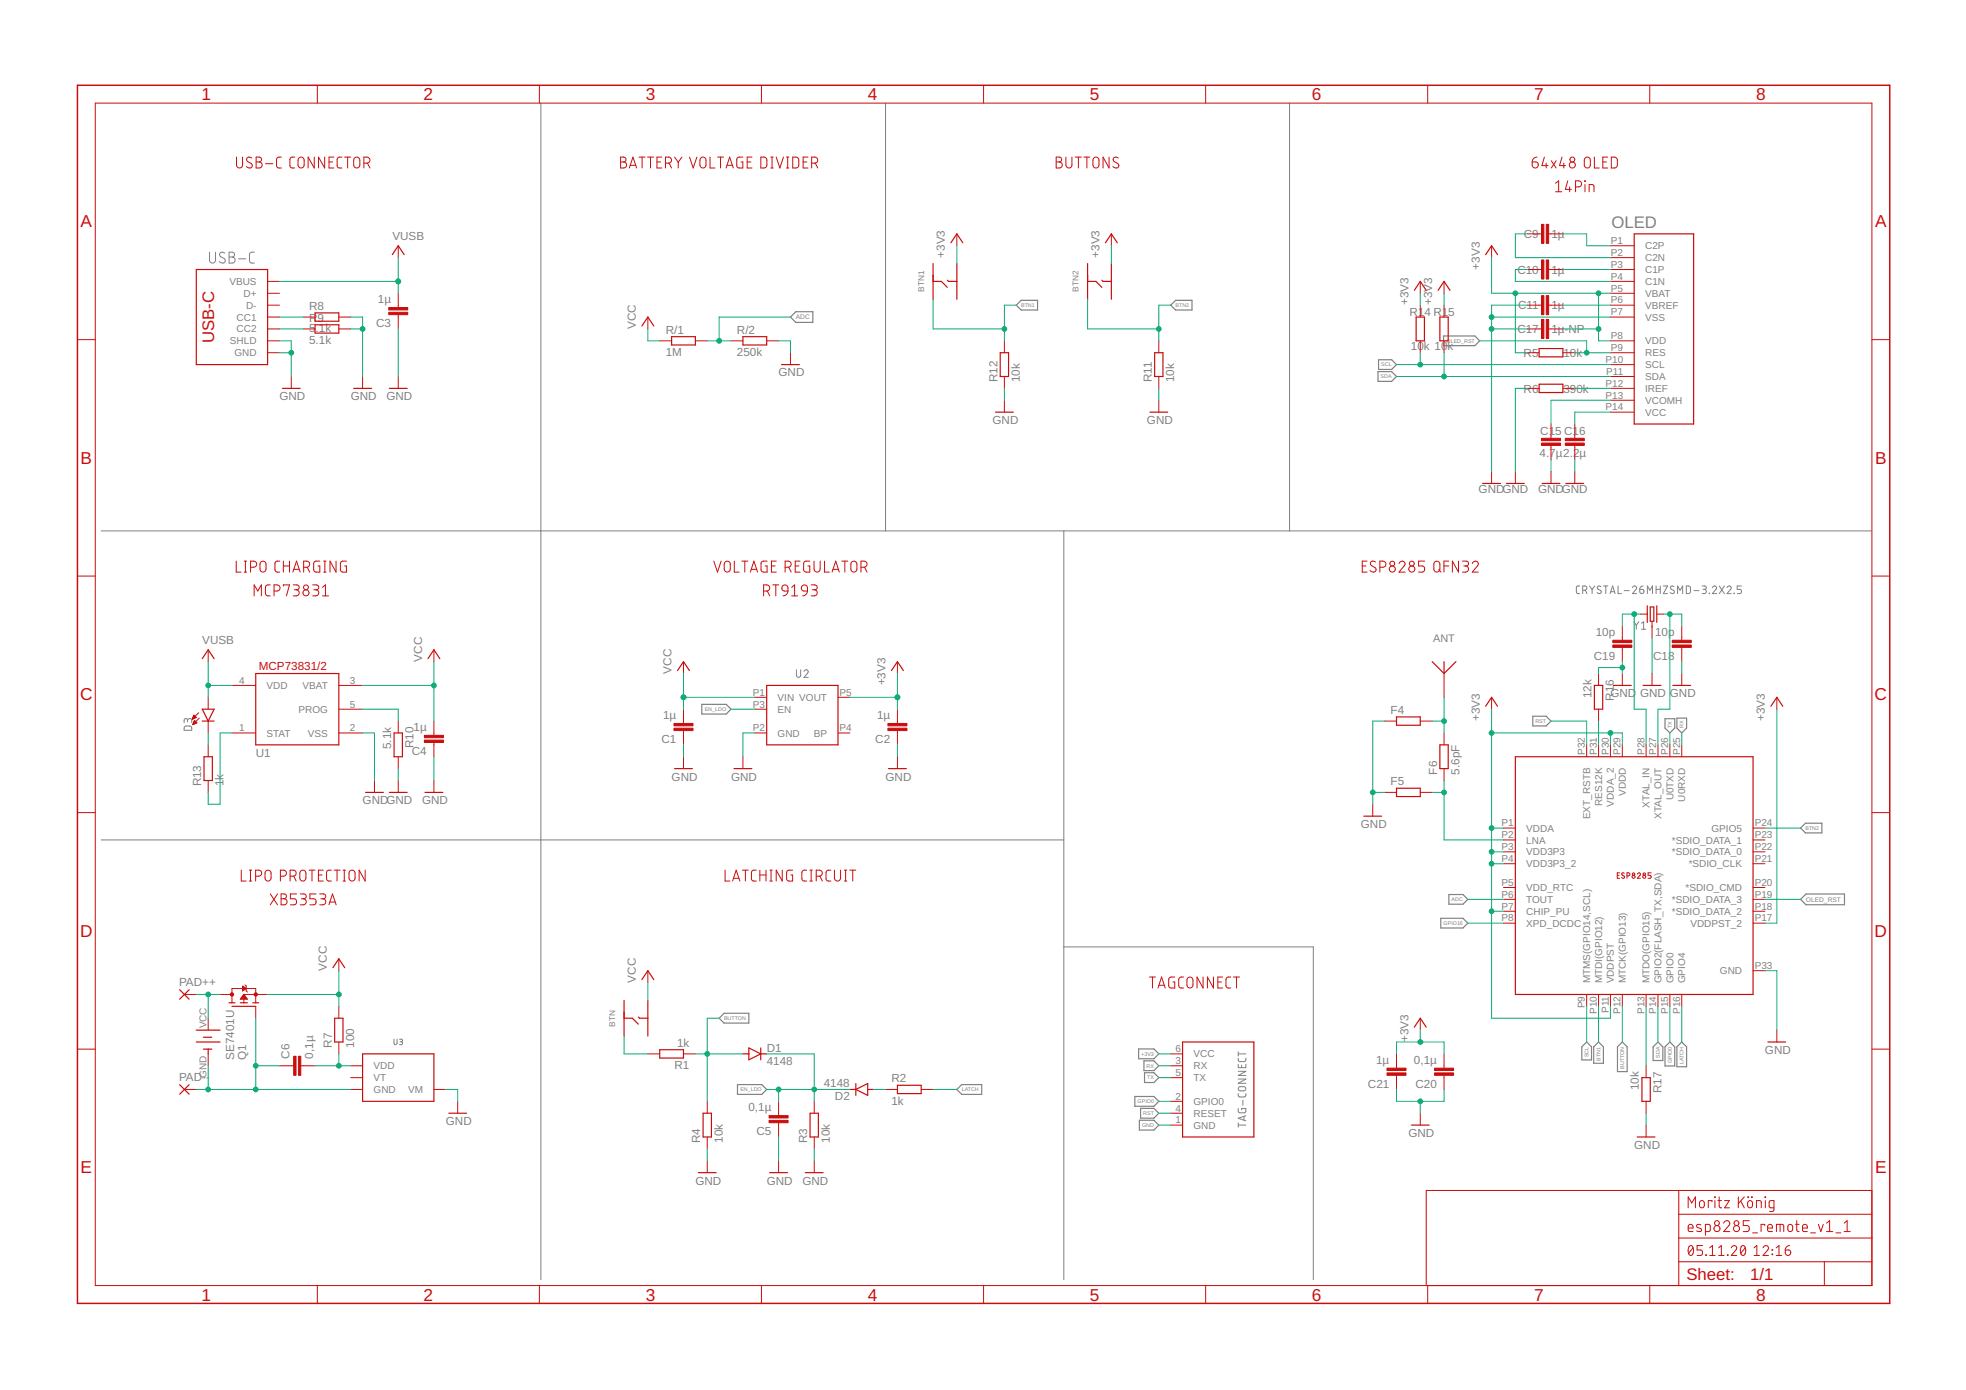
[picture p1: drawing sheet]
<svg xmlns="http://www.w3.org/2000/svg" width="420mm" height="297mm" viewBox="0 0 420 297" stroke-linecap="round" stroke-linejoin="round" font-family="sans-serif">
<defs><g id="words">
<g font-size="3.7" fill="#c90d0c">
<text x="43.1" y="21.4">1</text>
<text x="90.5" y="21.4">2</text>
<text x="138" y="21.4">3</text>
<text x="185.5" y="21.4">4</text>
<text x="232.9" y="21.4">5</text>
<text x="280.4" y="21.4">6</text>
<text x="327.8" y="21.4">7</text>
<text x="375.3" y="21.4">8</text>
<text x="17.2" y="48.6">A</text>
<text x="400.7" y="48.6">A</text>
<text x="17.2" y="99.1">B</text>
<text x="400.7" y="99.1">B</text>
<text x="17.1" y="149.7">C</text>
<text x="400.6" y="149.7">C</text>
<text x="17.1" y="200.2">D</text>
<text x="400.6" y="200.2">D</text>
<text x="17.2" y="250.7">E</text>
<text x="400.7" y="250.7">E</text>
<text x="43.1" y="277.9">1</text>
<text x="90.5" y="277.9">2</text>
<text x="138" y="277.9">3</text>
<text x="185.5" y="277.9">4</text>
<text x="232.9" y="277.9">5</text>
<text x="280.4" y="277.9">6</text>
<text x="327.8" y="277.9">7</text>
<text x="375.3" y="277.9">8</text>
</g>
<text font-size="3.6" fill="#808080" x="344.4" y="48.7">OLED</text>
<g font-size="3.6" fill="#c90d0c">
<text x="45.8" y="73.3" transform="rotate(-90 45.8 73.3)">USB-C</text>
<text x="360.4" y="273.6">Sheet:</text>
<text x="374" y="273.5">1/1</text>
</g>
<g font-size="2.5" fill="#808080">
<text x="83.8" y="51.2">VUSB</text>
<text x="325.7" y="50.9">C9</text>
<text x="331.5" y="50.9">1µ</text>
<text x="201.9" y="55.1" transform="rotate(-90 201.9 55.1)">+3V3</text>
<text x="235" y="55.1" transform="rotate(-90 235 55.1)">+3V3</text>
<text x="316.2" y="57.6" transform="rotate(-90 316.2 57.6)">+3V3</text>
<text x="324.3" y="58.5">C10</text>
<text x="331.5" y="58.5">1µ</text>
<text x="80.8" y="64.8">1µ</text>
<text x="301" y="65.2" transform="rotate(-90 301 65.2)">+3V3</text>
<text x="306.1" y="65.2" transform="rotate(-90 306.1 65.2)">+3V3</text>
<text x="66.1" y="71.1">5.1k</text>
<text x="66.1" y="66.3">R8</text>
<text x="66.1" y="68.8">R9</text>
<text x="80.4" y="69.9">C3</text>
<text x="135.9" y="70.3" transform="rotate(-90 135.9 70.3)">VCC</text>
<text x="142.3" y="71.3">R/1</text>
<text x="157.5" y="71.3">R/2</text>
<text x="301.2" y="67.5">R14 R15</text>
<text x="324.3" y="71.2">C17</text>
<text x="324.5" y="66.1">C11</text>
<text x="331.5" y="66.1">1µ</text>
<text x="331.5" y="71.2">1µ-NP</text>
<text x="66.1" y="73.6">5.1k</text>
<text x="142.3" y="76.1">1M</text>
<text x="157.5" y="76.1">250k</text>
<text x="301.5" y="74.9">10k 10k</text>
<text x="325.6" y="76.3">R5</text>
<text x="334.1" y="76.3">10k</text>
<text x="166.4" y="80.4">GND</text>
<text x="213.1" y="81.7" transform="rotate(-90 213.1 81.7)">R12</text>
<text x="217.9" y="81.7" transform="rotate(-90 217.9 81.7)">10k</text>
<text x="246.2" y="81.7" transform="rotate(-90 246.2 81.7)">R11</text>
<text x="251" y="81.7" transform="rotate(-90 251 81.7)">10k</text>
<text x="325.6" y="83.9">R6</text>
<text x="334.1" y="83.9">390k</text>
<text x="59.7" y="85.5">GND</text>
<text x="75" y="85.5">GND</text>
<text x="82.6" y="85.5">GND</text>
<text x="212.1" y="90.6">GND</text>
<text x="245.1" y="90.6">GND</text>
<text x="329.2" y="92.9">C15 C16</text>
<text x="329" y="97.7">4.7µ2.2µ</text>
<text x="316" y="105.3">GNDGND</text>
<text x="328.7" y="105.3">GNDGND</text>
<text x="43.2" y="137.6">VUSB</text>
<text x="341" y="135.9">10p</text>
<text x="353.7" y="135.9">10p</text>
<text x="90.2" y="141.4" transform="rotate(-90 90.2 141.4)">VCC</text>
<text x="143.5" y="143.9" transform="rotate(-90 143.5 143.9)">VCC</text>
<text x="340.6" y="141">C19</text>
<text x="353.3" y="141">C18</text>
<text x="189.2" y="146.5" transform="rotate(-90 189.2 146.5)">+3V3</text>
<text x="340.1" y="149.2" transform="rotate(-90 340.1 149.2)">12k</text>
<text x="344.2" y="149">GND</text>
<text x="344.9" y="149.8" transform="rotate(-90 344.9 149.8)">R16</text>
<text x="350.5" y="149">GND GND</text>
<text x="141.7" y="153.7">1µ</text>
<text x="187.4" y="153.7">1µ</text>
<text x="297.2" y="152.6">F4</text>
<text x="316.2" y="154.1" transform="rotate(-90 316.2 154.1)">+3V3</text>
<text x="377.2" y="154.1" transform="rotate(-90 377.2 154.1)">+3V3</text>
<text x="54.6" y="161.7">U1</text>
<text x="83.6" y="160.1" transform="rotate(-90 83.6 160.1)">5.1k</text>
<text x="88" y="161.3">C4</text>
<text x="88.4" y="156.3">1µ</text>
<text x="88.4" y="159.9" transform="rotate(-90 88.4 159.9)">R10</text>
<text x="141.4" y="158.8">C1</text>
<text x="187.1" y="158.8">C2</text>
<text x="143.5" y="166.8">GND</text>
<text x="156.2" y="166.8">GND</text>
<text x="189.2" y="166.8">GND</text>
<text x="297.2" y="167.8">F5</text>
<text x="307.1" y="165.5" transform="rotate(-90 307.1 165.5)">F6</text>
<text x="311.9" y="165.5" transform="rotate(-90 311.9 165.5)">5.6pF</text>
<text x="43" y="168.1" transform="rotate(-90 43 168.1)">R13</text>
<text x="47.8" y="168.1" transform="rotate(-90 47.8 168.1)">1k</text>
<text x="77.5" y="171.9">GNDGND</text>
<text x="90.2" y="171.9">GND</text>
<text x="290.8" y="177">GND</text>
<text x="69.9" y="207.4" transform="rotate(-90 69.9 207.4)">VCC</text>
<text x="135.9" y="210" transform="rotate(-90 135.9 210)">VCC</text>
<text x="38.3" y="210.7">PAD++</text>
<text x="50.1" y="226.5" transform="rotate(-90 50.1 226.5)">SE7401U</text>
<text x="52.6" y="226.5" transform="rotate(-90 52.6 226.5)">Q1</text>
<text x="61.9" y="226.2" transform="rotate(-90 61.9 226.2)">C6</text>
<text x="67" y="226.2" transform="rotate(-90 67 226.2)">0,1µ</text>
<text x="70.9" y="223.9" transform="rotate(-90 70.9 223.9)">R7</text>
<text x="75.7" y="223.9" transform="rotate(-90 75.7 223.9)">100</text>
<text x="144.7" y="223.7">1k</text>
<text x="163.8" y="227.5">4148</text>
<text x="163.8" y="224.7">D1</text>
<text x="294.1" y="227.4">1µ</text>
<text x="301" y="222.7" transform="rotate(-90 301 222.7)">+3V3</text>
<text x="302.2" y="227.4">0,1µ</text>
<text x="377.2" y="225.2">GND</text>
<text x="38.3" y="231">PAD--</text>
<text x="144.1" y="228.5">R1</text>
<text x="176.1" y="232.3">4148</text>
<text x="190.5" y="231.3">R2</text>
<text x="292.4" y="232.4">C21</text>
<text x="302.5" y="232.4">C20</text>
<text x="350.3" y="233" transform="rotate(-90 350.3 233)">10k</text>
<text x="355.1" y="233.6" transform="rotate(-90 355.1 233.6)">R17</text>
<text x="160" y="237.5">0,1µ</text>
<text x="178.4" y="235.1">D2</text>
<text x="190.5" y="236.1">1k</text>
<text x="95.3" y="240.4">GND</text>
<text x="149.7" y="244.3" transform="rotate(-90 149.7 244.3)">R4</text>
<text x="154.5" y="244.3" transform="rotate(-90 154.5 244.3)">10k</text>
<text x="161.7" y="242.6">C5</text>
<text x="172.5" y="244.3" transform="rotate(-90 172.5 244.3)">R3</text>
<text x="177.3" y="244.3" transform="rotate(-90 177.3 244.3)">10k</text>
<text x="301" y="243">GND</text>
<text x="349.2" y="245.5">GND</text>
<text x="148.6" y="253.1">GND</text>
<text x="163.8" y="253.1">GND</text>
<text x="171.5" y="253.1">GND</text>
</g>
<text font-size="2.5" fill="#c90d0c" x="55.3" y="143.2">MCP73831/2</text>
<text font-size="2.3" fill="#808080" x="306.3" y="137.1">ANT</text>
<g font-size="2.1" fill="#808080">
<text x="344.3" y="52.2">P1</text>
<text x="351.6" y="53.3">C2P</text>
<text x="344.3" y="59.8">P4</text>
<text x="344.3" y="57.2">P3</text>
<text x="344.3" y="54.7">P2</text>
<text x="351.6" y="58.4">C1P</text>
<text x="351.6" y="55.8">C2N</text>
<text x="49" y="60.9">VBUS</text>
<text x="52.1" y="63.4">D+</text>
<text x="52.6" y="66">D-</text>
<text x="344.3" y="64.9">P6</text>
<text x="344.3" y="62.3">P5</text>
<text x="351.6" y="66">VBREF</text>
<text x="351.6" y="63.4">VBAT</text>
<text x="351.6" y="60.9">C1N</text>
<text x="50.6" y="68.5">CC1</text>
<text x="50.6" y="71.1">CC2</text>
<text x="344.3" y="67.4">P7</text>
<text x="351.6" y="68.5">VSS</text>
<text x="49.2" y="73.6">SHLD</text>
<text x="50.1" y="76.1">GND</text>
<text x="343.1" y="77.6">P10</text>
<text x="344.3" y="72.5">P8</text>
<text x="344.3" y="75">P9</text>
<text x="351.6" y="73.6">VDD</text>
<text x="351.6" y="76.1">RES</text>
<text x="343.1" y="82.6">P12</text>
<text x="343.3" y="80.1">P11</text>
<text x="351.6" y="78.7">SCL</text>
<text x="351.6" y="81.2">SDA</text>
<text x="351.6" y="83.8">IREF</text>
<text x="343.1" y="85.2">P13</text>
<text x="343.1" y="87.7">P14</text>
<text x="351.6" y="86.3">VCOMH</text>
<text x="351.6" y="88.8">VCC</text>
<text x="51.1" y="146.1">4</text>
<text x="57" y="147.2">VDD</text>
<text x="64.7" y="147.2">VBAT</text>
<text x="74.8" y="146.1">3</text>
<text x="160.9" y="148.7">P1</text>
<text x="166.2" y="149.8">VIN VOUT</text>
<text x="179.4" y="148.7">P5</text>
<text x="63.8" y="152.3">PROG</text>
<text x="74.8" y="151.2">5</text>
<text x="160.9" y="151.2">P3</text>
<text x="166.2" y="152.3">EN</text>
<text x="51.1" y="156.3">1</text>
<text x="57" y="157.4">STAT</text>
<text x="65.8" y="157.4">VSS</text>
<text x="74.8" y="156.3">2</text>
<text x="160.9" y="156.3">P2</text>
<text x="166.2" y="157.4">GND</text>
<text x="173.9" y="157.4">BP</text>
<text x="179.4" y="156.3">P4</text>
<text x="338.7" y="161.4" transform="rotate(-90 338.7 161.4)">P32</text>
<text x="341.3" y="161.4" transform="rotate(-90 341.3 161.4)">P31</text>
<text x="343.8" y="161.4" transform="rotate(-90 343.8 161.4)">P30</text>
<text x="346.4" y="161.4" transform="rotate(-90 346.4 161.4)">P29</text>
<text x="351.4" y="161.4" transform="rotate(-90 351.4 161.4)">P28</text>
<text x="354" y="161.4" transform="rotate(-90 354 161.4)">P27</text>
<text x="356.5" y="161.4" transform="rotate(-90 356.5 161.4)">P26</text>
<text x="359.1" y="161.4" transform="rotate(-90 359.1 161.4)">P25</text>
<text x="342.4" y="172.2" transform="rotate(-90 342.4 172.2)">RES12K</text>
<text x="344.9" y="172.4" transform="rotate(-90 344.9 172.4)">VDDA_2</text>
<text x="347.5" y="170.1" transform="rotate(-90 347.5 170.1)">VDDD</text>
<text x="352.5" y="172.6" transform="rotate(-90 352.5 172.6)">XTAL_IN</text>
<text x="357.6" y="171.1" transform="rotate(-90 357.6 171.1)">U0TXD</text>
<text x="360.2" y="171.3" transform="rotate(-90 360.2 171.3)">U0RXD</text>
<text x="320.9" y="179.1">P2</text>
<text x="320.9" y="176.6">P1</text>
<text x="326.2" y="177.7">VDDA</text>
<text x="339.9" y="175.1" transform="rotate(-90 339.9 175.1)">EXT_RSTB</text>
<text x="355.1" y="174.9" transform="rotate(-90 355.1 174.9)">XTAL_OUT</text>
<text x="365.8" y="177.7">GPIO5</text>
<text x="375" y="176.6">P24</text>
<text x="375" y="179.1">P23</text>
<text x="320.9" y="184.2">P4</text>
<text x="320.9" y="181.7">P3</text>
<text x="326.2" y="185.3">VDD3P3_2</text>
<text x="326.2" y="182.8">VDD3P3</text>
<text x="326.2" y="180.3">LNA</text>
<text x="357.3" y="180.3">*SDIO_DATA_1</text>
<text x="357.3" y="182.8">*SDIO_DATA_0</text>
<text x="360.9" y="185.3">*SDIO_CLK</text>
<text x="375" y="181.7">P22</text>
<text x="375" y="184.2">P21</text>
<text x="320.9" y="191.8">P6</text>
<text x="320.9" y="189.3">P5</text>
<text x="326.2" y="190.4">VDD_RTC</text>
<text x="360.2" y="190.4">*SDIO_CMD</text>
<text x="375" y="189.3">P20</text>
<text x="375" y="191.8">P19</text>
<text x="320.9" y="196.9">P8</text>
<text x="320.9" y="194.4">P7</text>
<text x="326.2" y="195.5">CHIP_PU</text>
<text x="326.2" y="193">TOUT</text>
<text x="357.3" y="193">*SDIO_DATA_3</text>
<text x="357.3" y="195.5">*SDIO_DATA_2</text>
<text x="375" y="194.4">P18</text>
<text x="375" y="196.9">P17</text>
<text x="326.2" y="198">XPD_DCDC</text>
<text x="361.3" y="198">VDDPST_2</text>
<text x="367.6" y="208.2">GND</text>
<text x="375" y="207.1">P33</text>
<text x="338.7" y="215.5" transform="rotate(-90 338.7 215.5)">P9</text>
<text x="339.9" y="210.2" transform="rotate(-90 339.9 210.2)">MTMS(GPIO14,SCL)</text>
<text x="342.4" y="210.2" transform="rotate(-90 342.4 210.2)">MTDI(GPIO12)</text>
<text x="344.9" y="210.2" transform="rotate(-90 344.9 210.2)">VDDPST</text>
<text x="347.5" y="210.2" transform="rotate(-90 347.5 210.2)">MTCK(GPIO13)</text>
<text x="352.5" y="210.2" transform="rotate(-90 352.5 210.2)">MTDO(GPIO15)</text>
<text x="355.1" y="210.2" transform="rotate(-90 355.1 210.2)">GPIO2(FLASH_TX,SDA)</text>
<text x="357.6" y="210.2" transform="rotate(-90 357.6 210.2)">GPIO0</text>
<text x="360.2" y="210.2" transform="rotate(-90 360.2 210.2)">GPIO4</text>
<text x="44.1" y="219.8" transform="rotate(-90 44.1 219.8)">VCC</text>
<text x="341.3" y="216.7" transform="rotate(-90 341.3 216.7)">P10</text>
<text x="343.8" y="216.5" transform="rotate(-90 343.8 216.5)">P11</text>
<text x="346.4" y="216.7" transform="rotate(-90 346.4 216.7)">P12</text>
<text x="351.4" y="216.7" transform="rotate(-90 351.4 216.7)">P13</text>
<text x="354" y="216.7" transform="rotate(-90 354 216.7)">P14</text>
<text x="356.5" y="216.7" transform="rotate(-90 356.5 216.7)">P15</text>
<text x="359.1" y="216.7" transform="rotate(-90 359.1 216.7)">P16</text>
<text x="251.2" y="224.8">6</text>
<text x="251.2" y="227.4">3</text>
<text x="255.1" y="226">VCC</text>
<text x="44.1" y="230.3" transform="rotate(-90 44.1 230.3)">GND</text>
<text x="79.8" y="228.5">VDD</text>
<text x="79.8" y="231">VT</text>
<text x="79.8" y="233.6">GND</text>
<text x="87.2" y="233.6">VM</text>
<text x="251.2" y="229.9">5</text>
<text x="255.1" y="228.5">RX</text>
<text x="255.1" y="231">TX</text>
<text x="251.2" y="235">2</text>
<text x="251.2" y="237.5">4</text>
<text x="255.1" y="236.1">GPIO0</text>
<text x="255.1" y="238.7">RESET</text>
<text x="251.2" y="240.1">1</text>
<text x="255.1" y="241.2">GND</text>
</g>
<g font-size="1.8" fill="#808080">
<text x="197.5" y="62.4" transform="rotate(-90 197.5 62.4)">BTN1</text>
<text x="230.5" y="62.4" transform="rotate(-90 230.5 62.4)">BTN2</text>
<text x="131.5" y="219.4" transform="rotate(-90 131.5 219.4)">BTN</text>
</g>
<g font-size="1.4" fill="#808080">
<text x="170.1" y="68.3">ADC</text>
<text x="385.9" y="192.7">OLED_RST</text>
</g>
<g font-size="1.1" fill="#808080">
<text x="218.2" y="65.6">BTN1</text>
<text x="251.2" y="65.6">BTN2</text>
<text x="309.2" y="73.2">OLED_RST</text>
<text x="295.1" y="80.8">SDA</text>
<text x="295.2" y="78.3">SCL</text>
<text x="150.6" y="152">EN_LDO</text>
<text x="328.1" y="154.5">RST</text>
<text x="357.3" y="155.6" transform="rotate(-90 357.3 155.6)">TX</text>
<text x="359.8" y="155.6" transform="rotate(-90 359.8 155.6)">RX</text>
<text x="385.8" y="177.4">BTN2</text>
<text x="308.5" y="197.7">GPIO16</text>
<text x="310.2" y="192.6">ADC</text>
<text x="154.7" y="218">BUTTON</text>
<text x="243.9" y="225.6">+3V3</text>
<text x="339.5" y="225.9" transform="rotate(-90 339.5 225.9)">SCL</text>
<text x="342" y="226.6" transform="rotate(-90 342 226.6)">BTN1</text>
<text x="354.7" y="226.1" transform="rotate(-90 354.7 226.1)">SDA</text>
<text x="357.3" y="227.2" transform="rotate(-90 357.3 227.2)">GPIO0</text>
<text x="359.8" y="227.4" transform="rotate(-90 359.8 227.4)">LATCH</text>
<text x="158.2" y="233.2">EN_LDO</text>
<text x="205.5" y="233.2">LATCH</text>
<text x="245" y="228.1">RX</text>
<text x="245.2" y="230.7">TX</text>
<text x="347.1" y="228.4" transform="rotate(-90 347.1 228.4)">BUTTON</text>
<text x="243.1" y="235.8">GPIO0</text>
<text x="244.3" y="238.3">RST</text>
<text x="244.1" y="240.8">GND</text>
</g>
</g></defs>
<g fill="none" stroke="#808080" stroke-width=".21">
<path d="M115.6 22v251.5M189.3 22v91.5M275.6 22v91.5M44.8 53.9v1.7a.65 .65 0 0 0 .6 .6 .65 .65 0 0 0 .7-.6v-1.7M48 54.1a.58 .58 0 0 0-.9-.1 .58 .58 0 0 0 .1 .9l.7 .3a.59 .59 0 0 1 .1 .9 .59 .59 0 0 1-.9 0l-.2-.2M49 53.9h.6a.52 .52 0 0 1 .5 .5 .52 .52 0 0 1-.5 .5 .65 .65 0 0 1 .6 .7 .65 .65 0 0 1-.6 .6h-.6zM49 54.9h.6M51 55.3h1.5M54.4 53.9h-.8l-.3 .5v1.5l.4 .3h.7M21.6 113.5h378.4M227.4 113.5v160M337.6 125.2h-.5l-.2 .4v1l.2 .2 .5 .1"/>
<path d="M338.2 126.1h.5a.46 .46 0 0 0 .5-.4 .46 .46 0 0 0-.5-.5h-.5v1.7M338.8 126.1l.4 .8M339.7 125.2l.6 .8M340.3 126v.9M340.8 125.2l-.5 .8M342.1 125.3l-.5-.1-.2 .4v.2l.6 .4a.38 .38 0 0 1 .2 .5 .38 .38 0 0 1-.5 .1l-.4-.2M342.7 125.2h.9M343.2 125.2v1.7M344.1 126.9l.5-1.7 .6 1.7M344.2 126.4h.8M345.8 125.2v1.7h.7M347.1 126.2h1.1"/>
<path d="M348.9 125.6a.44 .44 0 0 1 .6-.4 .44 .44 0 0 1 .1 .7l-.7 1h.9M349.2 132.8l.5 .8M349.7 133.6v.9M350.2 132.8l-.5 .8M350.4 125.9h.6a.45 .45 0 0 1 .3 .5 .45 .45 0 0 1-.4 .4 .45 .45 0 0 1-.5-.4zM350.8 133.2l.5-.4v1.7M350.8 134.5h.9M351.2 125.2l-.5 .1-.3 .6M352.1 126.9v-1.7l.5 .9 .5-.9v1.7M353.9 125.9h.9M353.9 125.2v1.7M354.8 125.2v1.7"/>
<path d="M355.5 125.2h.9l-.9 1.7h.9M357.8 125.3h-.2a.38 .38 0 0 0-.5 .1 .38 .38 0 0 0 .1 .5l.5 .3a.4 .4 0 0 1 0 .6 .4 .4 0 0 1-.6-.1l-.2-.1M358.5 126.9v-1.7l.6 .9 .5-.9v1.7M360.4 125.2l.6 .1 .3 .2v1.1l-.3 .2-.6 .1zM362 126.2h1.1M363.8 125.2h.5a.36 .36 0 0 1 .4 .4 .36 .36 0 0 1-.4 .3h-.4M364.2 125.9a.46 .46 0 0 1 .5 .5 .46 .46 0 0 1-.5 .5h-.4M365.3 126.8l.1 .1zM366 125.6a.44 .44 0 0 1 .6-.4 .44 .44 0 0 1 .1 .7l-.7 1h.9M367.4 125.2l1.1 1.7M368.5 125.2l-1.1 1.7M369.1 125.6a.44 .44 0 0 1 .6-.4 .44 .44 0 0 1 .1 .7l-.7 1h.9"/>
<path d="M370.6 126.8l.1 .1zM372.2 125.2h-.9v.7h.5a.46 .46 0 0 1 .4 .5 .46 .46 0 0 1-.4 .5h-.5M39.5 155.3l1.2-.1 .2 .2 .1 .7h-1.7zM40.1 154a.46 .46 0 0 1 .4-.5 .46 .46 0 0 1 .5 .5v.4M40.1 154.3v-.4a.36 .36 0 0 0-.4-.4 .36 .36 0 0 0-.4 .4v.5M170.2 143.1v1.2a.46 .46 0 0 0 .5 .5 .46 .46 0 0 0 .4-.5v-1.2M171.8 143.5a.44 .44 0 0 1 .7-.4 .44 .44 0 0 1 .1 .7l-.8 1h.9M21.6 179.5h205.8M227.4 202.4h53.3v71.1M84.2 222.1v.8l.3 .3 .3-.1 .1-1M85.4 222.1h.5l.1 .2-.1 .3h-.4M85.7 222.6l.3 .1v.4l-.6 .1"/>
<path d="M264.6 236.9v.7l.2 .2 1.3-.1 .2-.8h-1v.3M264.6 233.7v.5l.4 .2h1l.2-.2 .1-.5M264.6 226.1v.6l.4 .2 1-.1 .2-.1 .1-.6M264.6 224.8v.9M264.6 227.4v.8h1.7v-.8M264.6 240v.9M264.6 230.6h1.7l-1.7 .9h1.7M264.6 228.9h1.7l-1.7 .9h1.7M264.6 225.2h1.7M264.8 232.3l1-.1a.44 .44 0 0 1 .5 .5 .44 .44 0 0 1-.5 .4l-1-.1-.2-.3zM265.3 227.6v.6M265.6 235.1v1.1"/>
<path d="M265.9 238.6v.8M266.3 238.4l-1.7 .6 1.7 .5M264.6 240.4h1.7"/>
</g>
<g fill="none" stroke="#808080" stroke-width=".25">
<path d="M168.9 67.8l1.2-1.2h3.6v2.3h-3.6zM217.2 65.2l1-1h3.5v2.1h-3.5zM250.2 65.2l1-1h3.5v2.1h-3.5zM294.5 79.4h2.9l1 1.1-1 1h-2.9zM294.6 76.9h2.8l1 1-1 1.1h-2.8zM308.5 71.8h6.7l1 1-1 1.1h-6.7zM150 150.5h5.2l1 1.1-1 1h-5.2zM327.6 153.1h2.8l1.1 1-1.1 1h-2.8zM355.8 153.6h2.1v2l-1 1-1.1-1zM358.4 153.5h2v2.1l-1 1-1-1zM384.8 177l1-1.1h3.6v2.1h-3.6zM307.9 196.2h4.8l1 1.1-1 1h-4.8z"/>
<path d="M309.6 191.2h3.1l1 1-1 1h-3.1zM384.8 192.2l1.2-1.1h8.2v2.2h-8.2zM154.7 216.5h5.3v2.1h-5.3l-1-1zM157.6 231.8h5.2l1.1 1-1.1 1.1h-5.2zM204.5 232.8l1-1h4.3v2.1h-4.3zM242.5 234.3h4.1l1 1.1-1 1h-4.1zM243.3 224.2h3.3l1 1-1 1.1h-3.3zM243.5 239.4h3.1l1 1-1 1.1h-3.1zM243.8 236.9h2.8l1 1-1 1.1h-2.8zM244.5 226.7h2.1l1 1.1-1 1h-2.1zM244.6 229.2h2l1 1.1-1 1h-2zM339.1 222.7l1 1v2.8h-2v-2.8z"/>
<path d="M341.6 222.7l1.1 1v3.5h-2.1v-3.5zM346.7 222.7l1 1v5.3h-2v-5.3zM354.3 222.7l1.1 1v2.9h-2.1v-2.9zM356.9 222.7l1 1v4.1h-2.1v-4.1zM359.4 222.7l1 1v4.3h-2v-4.3z"/>
</g>
<g fill="none" stroke="#c90d0c" stroke-width=".21">
<path d="M67.8 18.2v3.8M115.3 18.2v3.8M162.7 18.2v3.8M210.2 18.2v3.8M257.7 18.2v3.8M305.1 18.2v3.8M352.6 18.2v3.8M20.4 22h379.6v252.7h-379.6zM50.5 33.6v1.7a.65 .65 0 0 0 .7 .6 .65 .65 0 0 0 .6-.6v-1.7M53.8 33.8a.58 .58 0 0 0-.9-.1 .58 .58 0 0 0 .1 .8l.7 .4a.59 .59 0 0 1 0 .9 .59 .59 0 0 1-.8 0l-.3-.2M54.7 33.6h.7a.52 .52 0 0 1 .5 .5 .52 .52 0 0 1-.5 .5 .65 .65 0 0 1 .6 .7 .65 .65 0 0 1-.6 .6h-.7zM54.7 34.6h.7"/>
<path d="M56.7 35h1.6M60.1 33.6h-.7l-.3 .5v1.4l.4 .4h.6M63 33.6h-.7l-.3 .5v1.4l.3 .4h.7M63.8 33.8a.65 .65 0 0 1 .8-.2 .65 .65 0 0 1 .4 .6v1.1a.66 .66 0 0 1-.7 .6 .66 .66 0 0 1-.6-.6zM67.2 33.6v2.3l-1.4-2.3v2.3M69.4 33.6v2.3l-1.3-2.3v2.3M70.3 34.6h.8M71.4 33.6h-1.1v2.3h1.1M73.1 33.6h-.7l-.3 .5v1.6l.3 .2h.7M73.6 33.6h1.4M74.3 33.6v2.3M75.7 33.8a.65 .65 0 0 1 .7-.2 .65 .65 0 0 1 .5 .6v1.1a.66 .66 0 0 1-.7 .6 .66 .66 0 0 1-.6-.6z"/>
<path d="M77.8 34.9h.6a.65 .65 0 0 0 .7-.7 .65 .65 0 0 0-.7-.6h-.6v2.3M78.5 34.9l.6 1M132.6 33.6h.7a.52 .52 0 0 1 .5 .5 .52 .52 0 0 1-.5 .5 .65 .65 0 0 1 .6 .7 .65 .65 0 0 1-.6 .6h-.7zM132.6 34.6h.7M134.5 35.9l.8-2.3 .8 2.3M134.7 35.3h1.2M136.6 33.6h1.3M137.2 33.6v2.3M138.4 33.6h1.3M139 33.6v2.3M140.4 34.6h.8M141.4 33.6h-1v2.3h1"/>
<path d="M142.2 34.9h.7a.65 .65 0 0 0 .6-.7 .65 .65 0 0 0-.6-.6h-.7v2.3M143 34.9l.5 1M144.2 33.6l.7 1.1M144.9 34.7v1.2M145.7 33.6l-.8 1.1M147.4 33.6l.7 2.3 .8-2.3M149.7 33.8a.64 .64 0 0 1 .7-.2 .64 .64 0 0 1 .5 .6v1.1a.65 .65 0 0 1-.7 .6 .65 .65 0 0 1-.6-.6zM151.7 33.6v2.3h1.1M153.4 33.6h1.2M154 33.6v2.3M155.2 35.9l.7-2.3 .8 2.3M155.4 35.3h1.1"/>
<path d="M158.7 33.6h-.9l-.3 .3v1.5l.2 .4 1 .1v-1.3h-.3M159.7 34.6h.8M160.7 33.6h-1v2.3h1M162.6 33.6h.8l.5 .4v1.5l-.5 .4h-.8zM164.7 35.9h.5M164.7 33.6h.5M165 33.6v2.3M165.9 33.6l.8 2.3 .7-2.3M168.1 35.9h.5M168.1 33.6h.5M168.3 33.6v2.3M169.4 33.6h.9l.4 .4v1.5l-.4 .4h-.9z"/>
<path d="M171.6 34.6h.8M172.7 33.6h-1.1v2.3h1.1M173.5 34.9h.6a.65 .65 0 0 0 .7-.7 .65 .65 0 0 0-.7-.6h-.6v2.3M174.2 34.9l.6 1M225.7 33.6h.7a.52 .52 0 0 1 .5 .5 .52 .52 0 0 1-.5 .5 .65 .65 0 0 1 .6 .7 .65 .65 0 0 1-.6 .6h-.7zM225.7 34.6h.7M227.8 33.6v1.7a.65 .65 0 0 0 .6 .6 .65 .65 0 0 0 .7-.6v-1.7M229.8 33.6h1.3M230.5 33.6v2.3M231.6 33.6h1.3M232.3 33.6v2.3M233.7 33.8a.64 .64 0 0 1 .7-.2 .64 .64 0 0 1 .5 .6v1.1a.65 .65 0 0 1-.7 .6 .65 .65 0 0 1-.6-.6z"/>
<path d="M237 33.6v2.3l-1.3-2.3v2.3M239 33.8a.58 .58 0 0 0-.9-.1 .58 .58 0 0 0 0 .8l.8 .4a.59 .59 0 0 1 0 .9 .59 .59 0 0 1-.9 0l-.2-.2M327.4 34.6h.8a.65 .65 0 0 1 .5 .7 .65 .65 0 0 1-.6 .6 .65 .65 0 0 1-.7-.6zM328.5 33.6l-.8 .3-.3 .7M330.1 33.6l-.6 1.8h1.3M330.4 34.9v1M331.5 34.4l1.1 1.5M332.4 39.2l.7-.5v2.3M332.6 34.4l-1.1 1.5M333.8 33.6l-.5 1.8h1.3M334.2 34.9v1M335 38.7l-.5 1.8h1.3"/>
<path d="M335.4 39.9v1.1M336.7 39.9h.7a.65 .65 0 0 0 .6-.6 .65 .65 0 0 0-.6-.6h-.7v2.3M338.7 38.7l.1 .1zM338.7 39.4v1.6M338.9 33.7l.5-.1 .3 .2 .2 1.5a.65 .65 0 0 1-.7 .6 .65 .65 0 0 1-.6-.6v-1.3zM340.7 33.6v2.3h1.1M342.5 34.6h.8M343.6 33.6h-1.1v2.3h1.1M344.4 33.6h.8l.4 .4v1.5l-.4 .4h-.8zM85.1 52.5v2.6M204.5 50v2.5M237.5 50v2.5"/>
<path d="M318.8 52.5v2.6M326.4 57.6h3M326.4 50h3M331 57.6h3M331 50h3M332.4 41h1.4M339.6 41v-1.6l.9 .1 .2 1.5M344.2 57.6h5M344.2 55.1h5M344.2 52.5h5M16.6 72.6h3.8M57.2 72.8h2.5"/>
<path d="M57.2 67.8h2.5M57.2 70.3h2.5M57.2 65.2h2.5M57.2 62.7h2.5M57.2 60.1h2.5M57.2 75.4h2.5M64.8 67.8h2.5M64.8 70.3h2.5M72.4 67.8h2.6M72.4 70.3h2.6M85.1 62.7v3M85.1 67.2v3.1"/>
<path d="M138.5 67.8v2.5M141 72.8h2.5M148.6 72.8h2.6M156.2 72.8h2.6M163.9 72.8h2.5M168.9 75.4v2.5M214.7 72.8v2.6M247.6 72.8v2.6M303.5 60.1v2.6M303.5 65.2v2.6M303.5 72.8v2.6M308.6 60.1v2.6"/>
<path d="M308.6 65.2v2.6M308.6 72.8v2.6M326.4 70.3h3M326.4 65.2h3M326.4 75.4h2.5M331 70.3h3M331 65.2h3M334 75.4h2.5M344.2 72.8h5M344.2 67.8h5M344.2 65.2h5M344.2 62.7h5"/>
<path d="M344.2 60.1h5M344.2 75.4h5M344.2 77.9h5M400 72.6h3.9M62.3 80.5v2.5M77.5 80.5v2.5M85.1 80.5v2.5M214.7 80.5v2.5M214.7 85.5v2.6M247.6 80.5v2.5M247.6 85.5v2.6M326.4 83h2.5"/>
<path d="M331.5 90.6v3.1M331.5 95.2v3M334 83h2.5M336.5 90.6v3.1M336.5 95.2v3M344.2 80.5h5M344.2 83h5M344.2 85.5h5M344.2 88.1h5M50.5 119.9v2.4h1M52.2 119.9h.5M52.5 119.9v2.4"/>
<path d="M59.8 119.9l-.7 .1-.3 .4v1.5l.3 .3 .7 .1M60.6 119.9v2.4M61.9 119.9v2.4M68.3 119.9h-.7a.51 .51 0 0 0-.6 .5v1.3l.2 .5 1.1 .1v-1.4h-.4M69.2 119.9h.5M69.4 119.9v2.4M71.8 119.9v2.4l-1.3-2.4v2.4M74 119.9l-.9 .1-.3 .2-.1 1.5 .3 .5 1 .1v-1.4h-.3M152.5 119.9l.8 2.4 .8-2.4M156.9 119.9v2.4h1.1M158.5 119.9h1.3M159.2 119.9v2.4"/>
<path d="M163.9 119.9l-.9 .1-.3 .2-.1 1.5 .3 .5 1 .1v-1.4h-.4M165.9 119.9h-1v2.4h1M171 119.9h-1.1v2.4h1.1M173.1 119.9h-.8a.51 .51 0 0 0-.6 .5v1.3l.3 .5 1.1 .1v-1.4h-.4M174 119.9v1.7a.66 .66 0 0 0 .6 .7 .66 .66 0 0 0 .7-.7v-1.7M176.2 119.9v2.4h1M179.9 119.9h1.3M180.6 119.9v2.4M292.2 119.9h-1.1v2.4h1.1M304.5 119.9h-1.3v1h.7a.67 .67 0 0 1 .6 .7 .67 .67 0 0 1-.6 .7h-.7M309.6 119.9h-1v2.4M311.7 119.9v2.4l-1.3-2.4v2.4"/>
<path d="M312.5 119.9h.8a.52 .52 0 0 1 .5 .5 .52 .52 0 0 1-.5 .5h-.5M318.8 100.8v2.5M323.8 100.8v2.5M331.5 100.8v2.5M336.5 100.8v2.5M16.6 123.1h3.8M44.5 138.9v2.5M52.2 122.3h.5M53.6 121.2a1.16 1.16 0 0 0 1.1-.3v-.7a1.16 1.16 0 0 0-1.1-.3v2.4M54.3 127.3v-2.3l.8 1.3 .8-1.3v2.3M55.8 120l.4-.1 .5 .3 .2 1.4a.65 .65 0 0 1-.7 .7 .65 .65 0 0 1-.6-.7v-1.2zM57.8 125h-.7l-.4 .5 .1 1.6 .5 .2h.5"/>
<path d="M58.6 126.3h.6a.66 .66 0 0 0 .7-.7 .66 .66 0 0 0-.7-.6h-.6v2.3M60.6 125.2v-.2h1.3l-.7 2.3M60.6 120.9h1.3M62.6 122.3l.8-2.4 .8 2.4M62.7 125h.7a.52 .52 0 0 1 .6 .5 .52 .52 0 0 1-.6 .5h-.5M62.8 121.7h1.2M63.3 126a.66 .66 0 0 1 .6 .7 .66 .66 0 0 1-.6 .6h-.6M64.9 121.2h.6a.66 .66 0 0 0 .7-.6 .66 .66 0 0 0-.7-.7h-.6v2.4M65.7 121.2l.5 1.1M66.8 125h.8a.52 .52 0 0 1 .5 .5 .52 .52 0 0 1-.5 .5h-.5M67.5 126a.66 .66 0 0 1 .6 .7 .66 .66 0 0 1-.6 .6h-.7M68.9 127.3h1.3"/>
<path d="M68.9 125.5l.7-.5v2.3M69.2 122.3h.5M92.7 138.9v2.5M154.9 120.2a.64 .64 0 0 1 .7-.2 .64 .64 0 0 1 .5 .6v1a.65 .65 0 0 1-.7 .7 .65 .65 0 0 1-.6-.7zM160.4 122.3l.7-2.4 .8 2.4M160.5 121.7h1.2M163.2 126.3h.7a.66 .66 0 0 0 .6-.7 .66 .66 0 0 0-.6-.6h-.7v2.3M164 126.3l.5 1M164.9 120.9h.8M165.1 125h1.3M165.8 125v2.3M167.2 125.3a.66 .66 0 0 1 .7-.3 .66 .66 0 0 1 .5 .6v.7h-.8a.62 .62 0 0 1-.5-.4 .62 .62 0 0 1 .1-.6z"/>
<path d="M167.8 121.2a1.16 1.16 0 0 0 1.2-.3v-.7a1.16 1.16 0 0 0-1.2-.3v2.4M168.4 126.3l-.3 .7-.8 .3M168.6 121.2l.5 1.1M169.2 125.5l.6-.5v2.3M169.2 127.3h1.3M169.9 120.9h.8M171.4 125.3a.66 .66 0 0 1 .7-.3 .66 .66 0 0 1 .5 .6v.7h-.8a.64 .64 0 0 1-.4-1zM172.6 126.3l-.3 .7-.8 .3M173.4 125h.7a.52 .52 0 0 1 .6 .5 .52 .52 0 0 1-.6 .5h-.5M174 126a.66 .66 0 0 1 .6 .7 .66 .66 0 0 1-.6 .6h-.6M177.8 122.3l.8-2.4 .8 2.4M178 121.7h1.2"/>
<path d="M182 120.2a.64 .64 0 0 1 .7-.2 .64 .64 0 0 1 .4 .6v1a.65 .65 0 0 1-.6 .7 .65 .65 0 0 1-.7-.7zM184 121.2a1.16 1.16 0 0 0 1.2-.3v-.7a1.16 1.16 0 0 0-1.2-.3v2.4M184.8 121.2l.5 1.1M291.1 120.9h.8M294 120.1a.58 .58 0 0 0-.9-.1 .58 .58 0 0 0 0 .9l.7 .4a.59 .59 0 0 1 .1 .9 .59 .59 0 0 1-.9-.1l-.2-.2M294.9 121.2a1.16 1.16 0 0 0 1.2-.3v-.7a1.16 1.16 0 0 0-1.2-.3v2.4M299 120.4a.64 .64 0 0 1 .9-.5 .64 .64 0 0 1 .2 1l-1.1 1.4h1.3M306.5 120.2a.66 .66 0 0 1 .8-.3 .66 .66 0 0 1 .4 .7v1a.65 .65 0 0 1-.6 .7 .65 .65 0 0 1-.7-.7zM307.5 121.7l.5 .6M308.6 120.9h1M313.2 120.9a.66 .66 0 0 1 .7 .7 .66 .66 0 0 1-.7 .7h-.7M314.6 120.4a.64 .64 0 0 1 1-.5 .64 .64 0 0 1 .1 1l-1.1 1.4h1.3"/>
<path d="M346.7 133.8v3M346.7 138.3v3.1M350.5 131.2h1.5M353.1 132.8v3.5M354.1 131.2h1.5M359.4 133.8v3M359.4 138.3v3.1M400 123.1h3.9M41.1 153.6h.2M41.1 153.5h.5M41.2 153.4h.7M41.2 154.8h.1"/>
<path d="M41.3 153.2h.5M41.3 154.7h.3M41.3 153.1h.4M41.3 154.6h.6M41.4 153h.2M41.4 154.5h.6M41.4 154.3h.5M41.4 152.9h.1M41.4 152.8l.6 .5-.9 .4zM41.5 154.2h.3M41.5 154.1h.2M41.6 154l.5 .5-.9 .4z"/>
<path d="M42.5 152.3l-1.4 1.4M42.6 153.5l-1.4 1.4M44.5 149v2.6M44.5 154.1v2.5M44.5 159.2v2.5M49.6 156.6h5.1M49.6 146.5h5.1M72.4 156.6h5.1M72.4 146.5h5.1M72.4 151.6h5.1M85.1 154.1v2.5M92.7 154.1v3"/>
<path d="M92.7 158.7v3M146.1 141.4v2.5M146.1 151.6v3M146.1 156.1v3.1M161.3 156.6h2.6M161.3 151.6h2.6M161.3 149h2.6M179.1 156.6h2.5M179.1 149h2.5M191.8 141.4v2.5M191.8 151.6v3M191.8 156.1v3.1"/>
<path d="M295.9 154.1h2.5M303.5 154.1h2.6M308.6 143.9v5.1M308.6 156.6v2.6M318.8 149v2.6M339.1 159.2v2.5M341.6 143.9v2.6M341.6 151.6v2.5M341.6 159.2v2.5M344.2 159.2v2.5M346.7 143.9v2.6M346.7 159.2v2.5"/>
<path d="M351.8 159.2v2.5M353.1 143.9v2.6M354.3 159.2v2.5M356.9 159.2v2.5M359.4 143.9v2.6M359.4 159.2v2.5M379.7 149v2.6M16.6 173.7h3.8M44.5 166.8v2.5M80 166.8v2.5M85.1 161.7v2.6M85.1 166.8v2.5"/>
<path d="M92.7 166.8v2.5M146.1 161.7v2.6M158.8 161.7v2.6M191.8 161.7v2.6M293.4 171.9v2.5M295.9 169.3h2.5M303.5 169.3h2.6M308.6 164.3v2.5M321.3 179.5h2.5M321.3 177h2.5M374.6 179.5h2.6M374.6 177h2.6"/>
<path d="M400 173.7h3.9M51.6 185.9v2.4h1M53.3 188.3h.5M53.3 185.9h.5M53.5 185.9v2.4M54.6 187.2a1.16 1.16 0 0 0 1.2-.2l.1-.6-.2-.3-1.1-.2v2.4M56.8 186.2a.64 .64 0 0 1 .7-.2 .64 .64 0 0 1 .4 .6v1a.65 .65 0 0 1-.6 .7 .65 .65 0 0 1-.7-.7zM57.8 191l1.5 2.4M59.3 191l-1.5 2.4M59.9 187.2h.7a.65 .65 0 0 0 .6-.6 .65 .65 0 0 0-.6-.7h-.7v2.4M60.1 191h.6a.52 .52 0 0 1 .5 .5 .52 .52 0 0 1-.5 .6 .65 .65 0 0 1 .7 .6 .65 .65 0 0 1-.7 .7h-.6zM60.1 192.1h.6"/>
<path d="M62 187.2a1.16 1.16 0 0 0 1.2-.2l.1-.6-.3-.3-1-.2v2.4M62.8 187.2l.5 1.1M63.4 191h-1.3v1.1h.7a.66 .66 0 0 1 .6 .6 .66 .66 0 0 1-.6 .7h-.7M64.2 191h.7a.52 .52 0 0 1 .6 .5 .52 .52 0 0 1-.6 .6h-.5M64.2 186.2a.66 .66 0 0 1 .7-.2 .66 .66 0 0 1 .5 .6v1a.66 .66 0 0 1-.7 .7 .66 .66 0 0 1-.6-.7zM64.8 192.1a.65 .65 0 0 1 .6 .6 .65 .65 0 0 1-.6 .7h-.6M66 185.9h1.3M66.7 185.9v2.4M67.5 191h-1.3v1.1h.8a.66 .66 0 0 1 .6 .6 .66 .66 0 0 1-.6 .7h-.8M68.1 187h.7M68.3 191h.8a.52 .52 0 0 1 .5 .5 .52 .52 0 0 1-.5 .6h-.5M69 192.1a.65 .65 0 0 1 .6 .6 .65 .65 0 0 1-.6 .7h-.7"/>
<path d="M69.1 185.9h-1v2.4h1M70.3 193.4l.8-2.4 .7 2.4M70.5 192.8h1.1M70.8 185.9l-.7 .1-.3 .5v1.4l.3 .4h.7M71.4 185.9h1.3M72 185.9v2.4M73.3 188.3h.5M73.3 185.9h.5M73.6 185.9v2.4M74.7 186.2a.64 .64 0 0 1 .7-.2 .64 .64 0 0 1 .5 .6v1a.65 .65 0 0 1-.7 .7 .65 .65 0 0 1-.6-.7zM78 185.9v2.4l-1.2-2.4v2.4M155 185.9v2.4h1"/>
<path d="M156.6 188.3l.7-2.4 .8 2.4M156.8 187.7h1.1M158.6 185.9h1.3M159.3 185.9v2.4M161.6 185.9l-.7 .1-.3 .5 .1 1.6 .3 .2h.6M162.4 187h1.3M162.4 185.9v2.4M163.7 185.9v2.4M164.5 188.3h.5M164.5 185.9h.5M164.8 185.9v2.4M167.2 185.9v2.4l-1.3-2.4v2.4"/>
<path d="M169.4 185.9l-1 .1-.3 .3v1.6l.4 .4h.9v-1.3h-.4M172.4 185.9l-.7 .1-.3 .5 .1 1.6 .2 .2h.7M173.1 188.3h.5M173.1 185.9h.5M173.4 185.9v2.4M174.4 187.2h.7a.65 .65 0 0 0 .6-.6 .65 .65 0 0 0-.6-.7h-.7v2.4M175.2 187.2l.5 1.1M177.6 185.9l-.8 .1-.3 .5 .1 1.6 .3 .2h.7M178.3 185.9v1.7a.66 .66 0 0 0 .7 .7 .66 .66 0 0 0 .6-.7v-1.7M180.5 188.3h.5M180.5 185.9h.5M180.7 185.9v2.4"/>
<path d="M181.6 185.9h1.3M182.2 185.9v2.4M321.3 197.3h2.5M321.3 194.7h2.5M321.3 192.2h2.5M321.3 189.7h2.5M321.3 184.6h2.5M321.3 182h2.5M345.6 187h.4M346.1 186.5h-.5v1.2h.5M347.1 186.6l-.3-.1-.2 .2v.2l.5 .3a.3 .3 0 0 1 0 .4 .3 .3 0 0 1-.5 0l-.1-.1M347.7 187.2l.6-.2v-.4l-.6-.1v1.2"/>
<path d="M349.9 186.8a.32 .32 0 0 1 .5-.3 .32 .32 0 0 1 .1 .5l-.6 .7h.7M352.9 186.5h-.7v.5h.4a.32 .32 0 0 1 .3 .4 .32 .32 0 0 1-.3 .3h-.4M374.6 197.3h2.6M374.6 194.7h2.6M374.6 192.2h2.6M374.6 189.7h2.6M374.6 184.6h2.6M374.6 182h2.6M39.4 212.5h2.6M44.5 217.6v2.5M47 212.5h2.6M49.6 214.3v-3.1h5.1v3.1"/>
<path d="M51.4 213.4h1.4M51.5 213.3h1.2M51.6 213.2h1M51.7 213.1h.8M51.8 212.9h.6M51.9 211.1h.6M51.9 210.7l.7 .5-.7 .6zM51.9 211.7v.1M51.9 211.6h.1M51.9 211.5h.3M51.9 211.4h.5M51.9 211h.4"/>
<path d="M51.9 210.9h.2M51.9 210.8h.1M51.9 212.8h.4M52 212.7h.3M52 212.6h.2M52.1 212.5v1.8M52.1 212.5h5.1M52.1 212.5l.8 1h-1.5zM52.4 210.5l.2 .2v1.1l.3 .2M54.7 215.1v2.5M72.4 204.9v2.5M72.4 215.1v2.5"/>
<path d="M138.5 207.4v2.6M245.7 208.8h1.3M246.3 208.8v2.3M247.5 211.1l.7-2.3 .8 2.3M247.7 210.5h1.1M251.1 208.8h-1l-.3 .3v1.7l.3 .3h1v-1.3h-.4M252.9 208.8h-.7l-.3 .5 .1 1.6 .3 .2h.6M253.9 208.9l.4-.1 .5 .3 .2 1.4a.65 .65 0 0 1-.7 .6 .65 .65 0 0 1-.6-.6v-1.2zM257.1 208.8v2.3l-1.3-2.3v2.3M259.3 208.8v2.3l-1.3-2.3v2.3M260.3 209.8h.7M261.3 208.8h-1v2.3h1"/>
<path d="M263 208.8h-.7l-.3 .5v1.5l.4 .3h.6M263.6 208.8h1.3M264.3 208.8v2.3M303.5 217.6v2.5M339.1 212.5v2.6M341.6 212.5v2.6M344.2 212.5v2.6M346.7 212.5v2.6M351.8 212.5v2.6M354.3 212.5v2.6M356.9 212.5v2.6M359.4 212.5v2.6"/>
<path d="M374.6 207.4h2.6M16.6 224.2h3.8M39.4 232.8h2.6M44.5 225.2v2.6M59.7 227.8h3.1M64.3 227.8h3M72.4 222.7v2.5M75 232.8h2.5M75 227.8h2.5M75 230.3h2.5M92.7 232.8h2.6M97.8 235.4v2.5"/>
<path d="M138.5 225.2h2.5M146.1 225.2h2.5M151.2 235.4v2.5M166.4 235.4v3M166.4 239.9v3.1M174 235.4v2.5M189.3 232.8h2.5M196.9 232.8h2.5M250.2 225.2h2.5M250.2 227.8h2.5M250.2 230.3h2.5M250.2 235.4h2.5"/>
<path d="M250.2 237.9h2.5M298.4 225.2v3.1M298.4 229.8v3M303.5 237.9v2.5M308.6 225.2v3.1M308.6 229.8v3M351.8 227.8v2.5M351.8 235.4v2.5M379.7 220.1v2.6M400 224.2h3.9M151.2 243v2.5M151.2 248.1v2.5"/>
<path d="M166.4 248.1v2.5M174 243v2.5M174 248.1v2.5M250.2 240.4h2.5M351.8 240.4v2.6M358.8 254.4v20.3M358.8 259.5h41.2M360.8 258.1v-2.3l.7 1.3 .8-1.3v2.3M363.3 256.8l.5-.2a.92 .92 0 0 1 .2 1.4l-.4 .1-.4-.3zM365.9 256.8v-.2h-.8v1.5M366.4 255.8l.2 .1zM366.5 256.6v1.5"/>
<path d="M367.1 256.6h.8M367.4 255.8v2.1l.5 .2M368.6 256.6h1l-1 1.5h1M371.5 255.8v2.3M372 256.7l.8 1.4M372.8 255.8l-1.3 1.4M373.5 255.8l.2 .1zM373.6 256.8l.5-.2a.92 .92 0 0 1 .2 1.4l-.4 .1-.3-.2-.1-.3zM374.3 255.8l.2 .1zM375.4 258.1v-1.5l.9 .1 .1 1.4M377.2 255.8l.1 .1zM377.3 256.6v1.5"/>
<path d="M379.1 258.1l-.9-.1-.1-1.1 .2-.3h.8v1.9l-.2 .4h-.7M400 254.4h-95.2v20.3M67.8 274.7v3.8M115.3 274.7v3.8M162.7 274.7v3.8M210.2 274.7v3.8M257.7 274.7v3.8M305.1 274.7v3.8M352.6 274.7v3.8M358.8 269.6h41.2M358.8 264.6h41.2M360.8 262.4h1a.55 .55 0 0 0-.3-.7 .55 .55 0 0 0-.7 .4l.1 1 .9 .1"/>
<path d="M361 266.3l.2-.1a.87 .87 0 0 1 .7 1.3 .59 .59 0 0 1-.6 .8 .59 .59 0 0 1-.5-.8v-.5zM361.8 266.7l-.9 1.1M363.5 261.8l-.7-.1-.2 .4 1 .5v.5l-.3 .1-.7-.1M363.9 266.2h-1.2v.9h.7a.59 .59 0 0 1 .5 .6 .59 .59 0 0 1-.5 .6h-.7M364.5 263.2h.8l.2-.2v-1.1l-.2-.2-.8-.1v2.4M364.6 268.2l.1 .1zM365.4 268.3h1.1M365.4 266.7l.6-.5v2.1M367.3 268.3h1.2M367.3 266.7l.6-.5v2.1M368.4 261.4a.65 .65 0 0 1 .9-.5 .65 .65 0 0 1 .2 1l-1.1 1.3h1.3M369.2 268.2l.1 .1z"/>
<path d="M370 266.7a.58 .58 0 0 1 .8-.5 .58 .58 0 0 1 .2 .9l-1 1.2h1.2M372.2 266.3l.1-.1a.87 .87 0 0 1 .8 1.3 .59 .59 0 0 1-.6 .8 .59 .59 0 0 1-.6-.8zM373 266.7l-1 1.1M373.8 260.9h-1.2v1h.7a.66 .66 0 0 1 .6 .6 .66 .66 0 0 1-.6 .7h-.7M374.6 263.5h1M374.9 268.3h1.1M374.9 266.7l.6-.5v2.1M376.8 266.7a.58 .58 0 0 1 .8-.5 .58 .58 0 0 1 .2 .9l-1 1.2h1.2M377.1 261.9v-.3h-.7v1.6M377.8 262.4h1a.55 .55 0 0 0-.4-.7 .55 .55 0 0 0-.6 .4l.1 1 .9 .1M378.7 267.1l.1 .1zM378.7 268l.1 .1z"/>
<path d="M379.6 268.3h1.2M379.6 266.7l.6-.5v2.1M379.6 263.2v-1.6l1.5 .1 .1 1.5M380.4 261.6v1.6M381.5 267.1h.7a.59 .59 0 0 1 .5 .7 .59 .59 0 0 1-.6 .5 .59 .59 0 0 1-.6-.6zM382.2 261.8l.3-.2 .5 .2 .1 .9a.52 .52 0 0 1-.5 .5 .52 .52 0 0 1-.5-.5zM382.5 266.2l-.7 .2-.3 .7M383.7 261.6h.8M384 260.9v2.1l.5 .2M385.2 262.4h1a.55 .55 0 0 0-.3-.7 .55 .55 0 0 0-.7 .4l.1 1 .9 .1M386.9 263.5h1.1M388.6 261.6l.5 1.6 .6-1.6"/>
<path d="M389.9 269.6v5.1M390.4 263.2h1.3M390.4 261.4l.6-.5v2.3M392.4 263.5h1M394.1 263.2h1.3M394.1 261.4l.7-.5v2.3"/>
<circle cx="336" cy="34.1" r=".52"/>
<circle cx="336" cy="35.3" r=".64"/>
<circle cx="65.4" cy="125.5" r=".52"/>
<circle cx="65.4" cy="126.7" r=".65"/>
<circle cx="297.5" cy="121.6" r=".65"/>
<circle cx="297.6" cy="120.4" r=".52"/>
<circle cx="301.7" cy="121.6" r=".65"/>
<circle cx="301.7" cy="120.4" r=".52"/>
<circle cx="349.1" cy="187.4" r=".33"/>
<circle cx="349.1" cy="186.8" r=".26"/>
<circle cx="351.4" cy="187.4" r=".33"/>
<circle cx="351.4" cy="186.8" r=".26"/>
<circle cx="366.9" cy="261.4" r=".52"/>
<circle cx="366.9" cy="262.6" r=".65"/>
<circle cx="371.1" cy="261.4" r=".52"/>
<circle cx="371.1" cy="262.6" r=".65"/>
</g>
<g fill="none" stroke="#c90d0c" stroke-width=".25">
<path d="M42 57.6h15.2v20.3h-15.2zM83.8 54.4l1.3-1.9 1.3 1.9M199.4 56.3v7.6M202.5 59.9l.2 .2h1.8M203.2 51.9l1.3-1.9 1.3 1.9M204.5 56.3v7.6M232.4 56.3v7.6M235.5 59.9l.2 .2h1.8M236.2 51.9l1.3-1.9 1.3 1.9M237.5 56.3v7.6M317.5 54.4l1.3-1.9 1.2 1.9M349.2 50h12.7v40.6h-12.7z"/>
<path d="M67.3 66.9h5.1v1.7h-5.1zM67.3 69.4h5.1v1.8h-5.1zM137.2 69.7l1.3-1.9 1.2 1.9M143.5 71.9h5.1v1.8h-5.1zM158.8 71.9h5.1v1.8h-5.1zM167 77.9h3.8M199.4 60.1h1.8l1.3 1.3M213.8 75.4h1.7v5.1h-1.7zM232.4 60.1h1.8l1.3 1.3M246.8 75.4h1.7v5.1h-1.7zM302.3 62l1.2-1.9 1.3 1.9M302.6 67.8h1.8v5h-1.8z"/>
<path d="M307.3 62l1.3-1.9 1.3 1.9M307.7 67.8h1.8v5h-1.8zM328.9 74.5h5.1v1.8h-5.1zM60.4 83h3.8M75.6 83h3.8M83.2 83h3.8M212.7 88.1h3.9M245.7 88.1h3.9M328.9 82.1h5.1v1.8h-5.1zM316.9 103.3h3.8M321.9 103.3h3.9M329.6 103.3h3.8"/>
<path d="M334.6 103.3h3.9M352 129.5v3.5M352.7 129.7h.7v3.1h-.7zM354.1 129.5v3.5M43.2 151.6h2.6l-1.3 2.5zM43.2 154.1h2.6M43.2 140.8l1.3-1.9 1.3 1.9M54.7 143.9h17.7v15.3h-17.7zM84.2 156.6h1.8v5.1h-1.8zM91.5 140.8l1.2-1.9 1.3 1.9M144.8 143.3l1.3-1.9 1.2 1.9M163.9 146.5h15.2v12.7h-15.2z"/>
<path d="M190.5 143.3l1.3-1.9 1.3 1.9M298.4 153.2h5.1v1.8h-5.1zM306.1 141.4l2.5 2.5M307.7 159.2h1.8v5.1h-1.8zM308.6 141.4v2.5M311.1 141.4l-2.5 2.5M317.5 150.9l1.3-1.9 1.2 1.9M340.7 146.5h1.8v5.1h-1.8zM344.8 146.5h3.8M351.2 146.5h3.8M357.5 146.5h3.8M378.5 150.9l1.2-1.9 1.3 1.9"/>
<path d="M43.6 161.7h1.8v5.1h-1.8zM78.1 169.3h3.8M83.2 169.3h3.8M90.8 169.3h3.8M144.2 164.3h3.8M156.9 164.3h3.8M189.9 164.3h3.8M291.5 174.4h3.8M298.4 168.4h5.1v1.8h-5.1zM323.8 161.7h50.8v50.8h-50.8zM38.4 211.5l2 2M40.4 211.5l-2 2"/>
<path d="M48.9 214.3h1.3M49.6 215.1h5.1M51.4 214.3h1.5M54 214.3h1.3M71.1 206.8l1.3-1.9 1.3 1.9M71.5 217.6h1.8v5.1h-1.8zM133.4 217.6h1.7l1.3 1.3M133.4 213.8v7.6M136.4 217.3l.3 .3h1.8M137.2 209.3l1.3-1.9 1.2 1.9M138.5 213.8v7.6M302.3 219.5l1.2-1.9 1.3 1.9"/>
<path d="M38.4 231.8l2 2M40.4 231.8l-2 2M42 222.7h5M42 220.1h5M43.5 221.7h1.8M43.5 224.2h1.8M44.5 224.2v1M77.5 225.2h15.2v10.2h-15.2zM95.9 237.9h3.8M141 224.3h5.1v1.8h-5.1zM150.3 237.9h1.7v5.1h-1.7zM158.8 225.2h1.2"/>
<path d="M160 223.9l2.6 1.3-2.6 1.3zM162.6 223.9v2.6M162.6 225.2h1.3M173.1 237.9h1.8v5.1h-1.8zM181.6 232.8h1.3M182.9 232.8l2.5-1.3v2.6zM182.9 231.5v2.6M185.4 232.8h1.3M191.8 231.9h5.1v1.8h-5.1zM252.7 222.7h15.3v20.3h-15.3zM350.9 230.3h1.8v5.1h-1.8zM377.8 222.7h3.8"/>
<path d="M149.2 250.6h3.9M164.5 250.6h3.8M172.1 250.6h3.8M301.6 240.4h3.8M349.9 243h3.8"/>
</g>
<g fill="#c90d0c" stroke="#c90d0c" stroke-width=".21">
<path d="M144 154.6h4.1v.5h-4.1z"/>
<path d="M144 155.6h4.1v.5h-4.1z"/>
<path d="M189.8 154.6h4v.5h-4z"/>
<path d="M189.8 155.6h4v.5h-4z"/>
<path d="M83.1 65.7h4v.5h-4z"/>
<path d="M83.1 66.7h4v.5h-4z"/>
<path d="M90.7 157.1h4.1v.5h-4.1z"/>
<path d="M90.7 158.2h4.1v.5h-4.1z"/>
<path d="M63.8 225.7h.5v4.1h-.5z"/>
<path d="M62.8 225.7h.5v4.1h-.5z"/>
<path d="M164.4 238.4h4v.5h-4z"/>
<path d="M164.4 239.4h4v.5h-4z"/>
<path d="M330.5 47.9h.5v4.1h-.5z"/>
<path d="M329.4 47.9h.5v4.1h-.5z"/>
<path d="M330.5 55.6h.5v4h-.5z"/>
<path d="M329.4 55.6h.5v4h-.5z"/>
<path d="M330.5 63.2h.5v4h-.5z"/>
<path d="M329.4 63.2h.5v4h-.5z"/>
<path d="M329.4 93.7h4.1v.5h-4.1z"/>
<path d="M329.4 94.7h4.1v.5h-4.1z"/>
<path d="M334.5 93.7h4.1v.5h-4.1z"/>
<path d="M334.5 94.7h4.1v.5h-4.1z"/>
<path d="M330.5 68.3h.5v4h-.5z"/>
<path d="M329.4 68.3h.5v4h-.5z"/>
<path d="M357.4 136.8h4v.5h-4z"/>
<path d="M357.4 137.8h4v.5h-4z"/>
<path d="M344.7 136.8h4v.5h-4z"/>
<path d="M344.7 137.8h4v.5h-4z"/>
<path d="M306.6 228.3h4v.5h-4z"/>
<path d="M306.6 229.3h4v.5h-4z"/>
<path d="M296.4 228.3h4.1v.5h-4.1z"/>
<path d="M296.4 229.3h4.1v.5h-4.1z"/>
</g>
<g fill="#c90d0c" stroke="#c90d0c" stroke-width=".21">
<circle cx="54.7" cy="212.5" r=".36"/>
<circle cx="49.6" cy="212.5" r=".36"/>
</g>
<path d="M16.6 18.2h387.3v260.3h-387.3z" fill="none" stroke="#c90d0c" stroke-width=".32"/>
<g fill="none" stroke="#0dab76" stroke-width=".21">
<path d="M85.1 55.1v7.6M204.5 52.5v3.8M237.5 52.5v3.8M318.8 55.1v7.6h25.4M326.4 50h-2.6v5.1h20.4M326.4 57.6h-2.6v2.5h20.4M334 50h5.1v2.5h5.1M334 57.6h10.2M59.7 72.8h2.6v7.7M59.7 75.4h2.6M59.7 67.8h5.1M59.7 70.3h5.1"/>
<path d="M59.7 60.1h25.4M75 67.8h2.5v12.7M75 70.3h2.5M85.1 70.3v10.2M138.5 70.3v2.5h2.5M151.2 72.8h5M166.4 72.8h2.5v2.6M168.9 67.8h-15.2v5M199.4 63.9v6.4h15.3M217.2 65.2h-2.5v7.6M232.4 63.9v6.4h15.2M250.2 65.2h-2.6v7.6"/>
<path d="M298.4 77.9h45.8M303.5 62.7v2.5M303.5 75.4v2.5M308.6 62.7v2.5M308.6 75.4v5.1M316.2 72.8h22.9v2.6M318.8 67.8h25.4M318.8 70.3h7.6M323.8 62.7v12.7h2.6M326.4 65.2h-7.6v35.6M334 70.3h7.6M334 65.2h10.2"/>
<path d="M336.5 75.4h7.7M341.6 62.7v10.1h2.6M214.7 83v2.5M247.6 83v2.5M298.4 80.5h45.8M326.4 83h-2.6v17.8M331.5 98.2v2.6M336.5 83h7.7M336.5 98.2v2.6M344.2 85.5h-12.7v5.1M344.2 88.1h-7.7v2.5M349.2 131.2v20.4h2.6v7.6"/>
<path d="M350.5 131.2h-3.8v2.6M353.1 136.3v7.6M355.6 131.2h3.8v2.6M356.9 131.2v20.4h-2.6v7.6M44.5 141.4v7.6M44.5 156.6v2.6M44.5 146.5h5.1M49.6 156.6h-2.6v15.3h-2.5v-2.6M77.5 151.6h7.6v2.5M77.5 156.6h2.5v10.2M77.5 146.5h15.2M92.7 141.4v12.7"/>
<path d="M146.1 143.9v7.7M146.1 159.2v2.5M146.1 149h15.2M156.2 151.6h5.1M161.3 156.6h-2.5v5.1M181.6 149h10.2M191.8 143.9v7.7M191.8 159.2v2.5M295.9 154.1h-2.5v17.8M306.1 154.1h2.5M308.6 149v7.6M318.8 156.6h27.9v2.6"/>
<path d="M318.8 151.6v66h25.4v-2.5M331.5 154.1h7.6v5.1M341.6 154.1v5.1M344.2 156.6v2.6M346.7 141.4v2.5M346.7 142.7h-5.1v1.2M356.9 156.6v2.6M359.4 141.4v2.5M359.4 156.6v2.6M379.7 151.6v45.7h-2.5M85.1 164.3v2.5M92.7 161.7v5.1"/>
<path d="M293.4 169.3h2.5M306.1 169.3h2.5M308.6 166.8v12.7h12.7M318.8 177h2.5M377.2 177h7.6M313.7 197.3h7.6M313.7 192.2h7.6M318.8 182h2.5M318.8 184.6h2.5M318.8 194.7h2.5M377.2 192.2h7.6M42 212.5h5"/>
<path d="M44.5 212.5v5.1M54.7 217.6v15.2M57.2 212.5h15.2M72.4 207.4v7.7M138.5 210v3.8M153.7 217.6h-2.5v17.8M339.1 215.1v7.6M341.6 215.1v7.6M346.7 215.1v7.6M351.8 215.1v12.7M354.3 215.1v7.6M356.9 215.1v7.6"/>
<path d="M359.4 215.1v7.6M377.2 207.4h2.5v12.7M42 232.8h33M44.5 227.8v5M54.7 227.8h5M67.3 227.8h7.7M72.4 225.2v2.6M95.3 232.8h2.5v2.6M133.4 221.4v3.8h5.1M148.6 225.2h10.2M163.9 225.2h10.1v10.2M163.9 232.8h17.7"/>
<path d="M166.4 232.8v2.6M186.7 232.8h2.6M199.4 232.8h5.1M247.6 235.4h2.6M247.6 225.2h2.6M247.6 227.8h2.6M247.6 230.3h2.6M247.6 237.9h2.6M298.4 232.8v2.6h10.2v-2.6M298.4 225.2v-2.5h10.2v2.5M303.5 220.1v2.6M303.5 235.4v2.5"/>
<path d="M351.8 237.9v2.5M151.2 245.5v2.6M166.4 243v5.1M174 245.5v2.6M247.6 240.4h2.6"/>
</g>
<g fill="#0dab76" stroke="#0dab76" stroke-width=".21">
<circle cx="62.3" cy="75.4" r=".51"/>
<circle cx="77.5" cy="70.3" r=".51"/>
<circle cx="318.8" cy="67.8" r=".51"/>
<circle cx="318.8" cy="70.3" r=".51"/>
<circle cx="346.7" cy="142.7" r=".51"/>
<circle cx="303.5" cy="235.4" r=".51"/>
<circle cx="293.4" cy="169.3" r=".51"/>
<circle cx="191.8" cy="149" r=".51"/>
<circle cx="341.6" cy="62.7" r=".51"/>
<circle cx="323.8" cy="62.7" r=".51"/>
<circle cx="341.6" cy="70.3" r=".51"/>
<circle cx="303.5" cy="222.7" r=".51"/>
<circle cx="318.8" cy="182" r=".51"/>
<circle cx="318.8" cy="184.6" r=".51"/>
<circle cx="318.8" cy="177" r=".51"/>
<circle cx="318.8" cy="194.7" r=".51"/>
<circle cx="318.8" cy="156.6" r=".51"/>
<circle cx="344.2" cy="156.6" r=".51"/>
<circle cx="151.2" cy="225.2" r=".51"/>
<circle cx="153.7" cy="72.8" r=".51"/>
<circle cx="85.1" cy="60.1" r=".51"/>
<circle cx="72.4" cy="227.8" r=".51"/>
<circle cx="54.7" cy="232.8" r=".51"/>
<circle cx="54.7" cy="227.8" r=".51"/>
<circle cx="44.5" cy="232.8" r=".51"/>
<circle cx="44.5" cy="212.5" r=".51"/>
<circle cx="174" cy="232.8" r=".51"/>
<circle cx="166.4" cy="232.8" r=".51"/>
<circle cx="303.5" cy="77.9" r=".51"/>
<circle cx="308.6" cy="80.5" r=".51"/>
<circle cx="339.1" cy="75.4" r=".51"/>
<circle cx="356.9" cy="131.2" r=".51"/>
<circle cx="349.2" cy="131.2" r=".51"/>
<circle cx="308.6" cy="154.1" r=".51"/>
<circle cx="308.6" cy="169.3" r=".51"/>
<circle cx="214.7" cy="70.3" r=".51"/>
<circle cx="247.6" cy="70.3" r=".51"/>
<circle cx="44.5" cy="146.5" r=".51"/>
<circle cx="92.7" cy="146.5" r=".51"/>
<circle cx="72.4" cy="212.5" r=".51"/>
<circle cx="146.1" cy="149" r=".51"/>
</g>
<use href="#words"/>
</svg>
